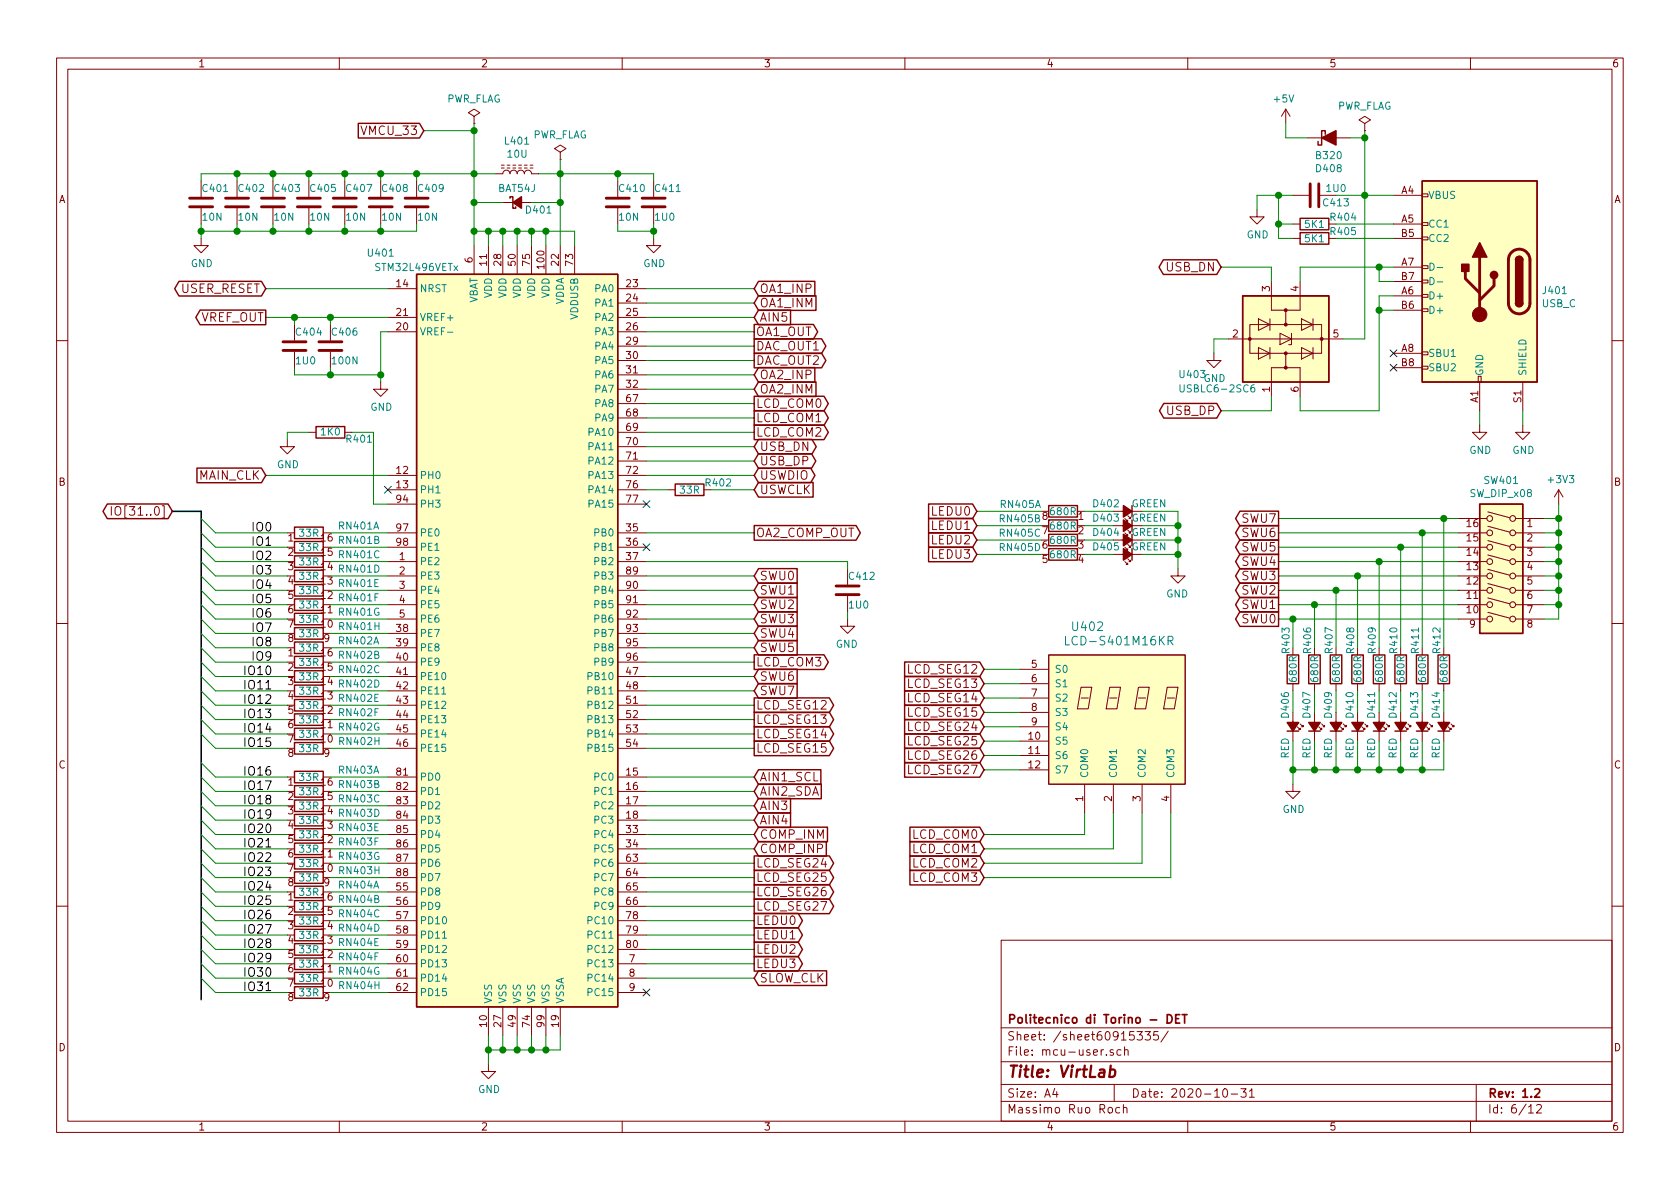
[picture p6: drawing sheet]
<svg xmlns="http://www.w3.org/2000/svg" width="297mm" height="210mm" viewBox="0 0 297 210" stroke-linecap="round" stroke-linejoin="round" font-family="sans-serif">
<defs><g id="words">
<text font-size="2.8" fill="#840000" x="178" y="190.5">Title: VirtLab</text>
<g font-size="2.1" fill="#840000">
<text x="64.2" y="23.9">VMCU_33</text>
<text x="31.9" y="51.8">USER_RESET</text>
<text x="134.3" y="51.8">OA1_INP</text>
<text x="206.2" y="48">USB_DN</text>
<text x="35.4" y="56.9">VREF_OUT</text>
<text x="133.6" y="59.4">OA1_OUT</text>
<text x="134.3" y="54.4">OA1_INM</text>
<text x="134.3" y="56.9">AIN5</text>
<text x="133.6" y="62">DAC_OUT1</text>
<text x="133.6" y="64.5">DAC_OUT2</text>
<text x="134.3" y="69.6">OA2_INM</text>
<text x="134.3" y="67.1">OA2_INP</text>
<text x="133.6" y="72.1">LCD_COM0</text>
<text x="133.6" y="74.7">LCD_COM1</text>
<text x="133.6" y="77.2">LCD_COM2</text>
<text x="206.4" y="73.4">USB_DP</text>
<text x="134.3" y="82.3">USB_DP</text>
<text x="134.3" y="79.8">USB_DN</text>
<text x="35.1" y="84.8">MAIN_CLK</text>
<text x="134.3" y="84.8">USWDIO</text>
<text x="134.3" y="87.4">USWCLK</text>
<text x="21.2" y="91.2">IO[31..0]</text>
<text x="133.6" y="95">OA2_COMP_OUT</text>
<text x="164.8" y="93.7">LEDU1</text>
<text x="164.8" y="91.2">LEDU0</text>
<text x="219.7" y="92.5">SWU7</text>
<text x="219.7" y="95">SWU6</text>
<text x="164.8" y="96.3">LEDU2</text>
<text x="164.8" y="98.8">LEDU3</text>
<text x="219.7" y="97.5">SWU5</text>
<text x="219.7" y="100.1">SWU4</text>
<text x="134.3" y="107.7">SWU2</text>
<text x="134.3" y="105.2">SWU1</text>
<text x="134.3" y="102.6">SWU0</text>
<text x="219.7" y="102.6">SWU3</text>
<text x="219.7" y="105.2">SWU2</text>
<text x="219.7" y="107.7">SWU1</text>
<text x="134.3" y="112.8">SWU4</text>
<text x="134.3" y="110.2">SWU3</text>
<text x="219.7" y="110.2">SWU0</text>
<text x="133.6" y="117.9">LCD_COM3</text>
<text x="134.3" y="115.3">SWU5</text>
<text x="160.7" y="119.1">LCD_SEG12</text>
<text x="133.6" y="125.5">LCD_SEG12</text>
<text x="134.3" y="120.4">SWU6</text>
<text x="134.3" y="122.9">SWU7</text>
<text x="160.7" y="121.7">LCD_SEG13</text>
<text x="160.7" y="124.2">LCD_SEG14</text>
<text x="133.6" y="128">LCD_SEG13</text>
<text x="133.6" y="130.6">LCD_SEG14</text>
<text x="160.7" y="126.7">LCD_SEG15</text>
<text x="160.7" y="129.3">LCD_SEG24</text>
<text x="160.7" y="131.8">LCD_SEG25</text>
<text x="133.6" y="133.1">LCD_SEG15</text>
<text x="160.7" y="134.4">LCD_SEG26</text>
<text x="160.7" y="136.9">LCD_SEG27</text>
<text x="134.3" y="138.2">AIN1_SCL</text>
<text x="134.3" y="140.7">AIN2_SDA</text>
<text x="134.3" y="143.3">AIN3</text>
<text x="134.3" y="145.8">AIN4</text>
<text x="134.3" y="148.3">COMP_INM</text>
<text x="161.4" y="148.3">LCD_COM0</text>
<text x="133.6" y="156">LCD_SEG25</text>
<text x="133.6" y="153.4">LCD_SEG24</text>
<text x="134.3" y="150.9">COMP_INP</text>
<text x="161.4" y="150.9">LCD_COM1</text>
<text x="161.4" y="153.4">LCD_COM2</text>
<text x="161.4" y="156">LCD_COM3</text>
<text x="133.6" y="158.5">LCD_SEG26</text>
<text x="133.6" y="161">LCD_SEG27</text>
<text x="133.6" y="163.6">LEDU0</text>
<text x="133.6" y="166.1">LEDU1</text>
<text x="133.6" y="168.7">LEDU2</text>
<text x="133.6" y="171.2">LEDU3</text>
<text x="134.3" y="173.7">SLOW_CLK</text>
<text x="178" y="184">Sheet: /sheet60915335/</text>
<text x="178" y="181">Politecnico di Torino - DET</text>
<text x="178" y="186.7">File: mcu-user.sch</text>
<text x="178" y="196.9">Massimo Ruo Roch</text>
<text x="178" y="194.1">Size: A4</text>
<text x="200" y="194.1">Date: 2020-10-31</text>
<text x="263" y="194.1">Rev: 1.2</text>
<text x="263" y="196.9">Id: 6/12</text>
</g>
<g font-size="2.1">
<text x="44.8" y="94">IO0</text>
<text x="44.8" y="96.5">IO1</text>
<text x="44.8" y="99.1">IO2</text>
<text x="44.8" y="101.6">IO3</text>
<text x="44.8" y="104.1">IO4</text>
<text x="44.8" y="106.7">IO5</text>
<text x="44.8" y="109.2">IO6</text>
<text x="44.8" y="111.8">IO7</text>
<text x="43.7" y="119.4">IO10</text>
<text x="44.8" y="114.3">IO8</text>
<text x="44.8" y="116.8">IO9</text>
<text x="43.7" y="124.5">IO12</text>
<text x="43.7" y="121.9">IO11</text>
<text x="43.7" y="127">IO13</text>
<text x="43.7" y="129.5">IO14</text>
<text x="43.7" y="137.2">IO16</text>
<text x="43.7" y="132.1">IO15</text>
<text x="43.7" y="142.2">IO18</text>
<text x="43.7" y="139.7">IO17</text>
<text x="43.7" y="144.8">IO19</text>
<text x="43.7" y="147.3">IO20</text>
<text x="43.7" y="149.9">IO21</text>
<text x="43.7" y="154.9">IO23</text>
<text x="43.7" y="152.4">IO22</text>
<text x="43.7" y="160">IO25</text>
<text x="43.7" y="157.5">IO24</text>
<text x="43.7" y="167.6">IO28</text>
<text x="43.7" y="165.1">IO27</text>
<text x="43.7" y="162.6">IO26</text>
<text x="43.7" y="172.7">IO30</text>
<text x="43.7" y="170.2">IO29</text>
<text x="43.7" y="175.3">IO31</text>
</g>
<g font-size="2.1" fill="#008484">
<text x="189.7" y="111.6">U402</text>
<text x="189.3" y="114.1">LCD-S401M16KR</text>
</g>
<g font-size="1.8" fill="#840000">
<text x="35" y="11.9">1</text>
<text x="85" y="11.9">2</text>
<text x="135" y="11.9">3</text>
<text x="185" y="11.9">4</text>
<text x="235" y="11.9">5</text>
<text x="285" y="11.9">6</text>
<text x="10.4" y="35.9">A</text>
<text x="247.8" y="34.3">A4</text>
<text x="285.4" y="35.9">A</text>
<text x="247.8" y="39.4">A5</text>
<text x="247.8" y="41.9">B5</text>
<text x="83.6" y="46.5" transform="rotate(-90 83.6 46.5)">6</text>
<text x="86.1" y="46.9" transform="rotate(-90 86.1 46.9)">11</text>
<text x="88.6" y="46.9" transform="rotate(-90 88.6 46.9)">28</text>
<text x="91.2" y="46.9" transform="rotate(-90 91.2 46.9)">50</text>
<text x="93.7" y="46.9" transform="rotate(-90 93.7 46.9)">75</text>
<text x="96.3" y="47.4" transform="rotate(-90 96.3 47.4)">100</text>
<text x="98.8" y="46.9" transform="rotate(-90 98.8 46.9)">22</text>
<text x="101.3" y="46.9" transform="rotate(-90 101.3 46.9)">73</text>
<text x="247.8" y="47">A7</text>
<text x="70.2" y="50.8">14</text>
<text x="110.8" y="50.8">23</text>
<text x="110.8" y="53.3">24</text>
<text x="224.5" y="51.5" transform="rotate(-90 224.5 51.5)">3</text>
<text x="229.6" y="51.5" transform="rotate(-90 229.6 51.5)">4</text>
<text x="247.8" y="52.1">A6</text>
<text x="247.8" y="49.5">B7</text>
<text x="70.2" y="55.9">21</text>
<text x="70.2" y="58.4">20</text>
<text x="110.8" y="55.9">25</text>
<text x="110.8" y="58.4">26</text>
<text x="218" y="59.7">2</text>
<text x="235.7" y="59.7">5</text>
<text x="247.8" y="54.6">B6</text>
<text x="110.8" y="61">29</text>
<text x="110.8" y="63.5">30</text>
<text x="247.8" y="62.2">A8</text>
<text x="247.8" y="64.8">B8</text>
<text x="110.8" y="66">31</text>
<text x="110.8" y="68.6">32</text>
<text x="110.8" y="71.1">67</text>
<text x="224.5" y="69.3" transform="rotate(-90 224.5 69.3)">1</text>
<text x="229.6" y="69.3" transform="rotate(-90 229.6 69.3)">6</text>
<text x="261.4" y="71.2" transform="rotate(-90 261.4 71.2)">A1</text>
<text x="269" y="71.2" transform="rotate(-90 269 71.2)">S1</text>
<text x="110.8" y="76.2">69</text>
<text x="110.8" y="73.7">68</text>
<text x="70.2" y="83.8">12</text>
<text x="110.8" y="78.7">70</text>
<text x="110.8" y="81.3">71</text>
<text x="110.8" y="83.8">72</text>
<text x="10.4" y="85.9">B</text>
<text x="70.2" y="86.4">13</text>
<text x="70.2" y="88.9">94</text>
<text x="110.8" y="86.4">76</text>
<text x="110.8" y="88.9">77</text>
<text x="285.4" y="85.9">B</text>
<text x="51" y="95.8">1</text>
<text x="56.8" y="95.8">16</text>
<text x="70.2" y="94">97</text>
<text x="110.8" y="94">35</text>
<text x="190.7" y="91.9">1</text>
<text x="190.7" y="94.5">2</text>
<text x="259.4" y="95.8">15</text>
<text x="259.4" y="93.2">16</text>
<text x="270" y="93.2">1</text>
<text x="270" y="95.8">2</text>
<text x="51" y="98.3">2</text>
<text x="51" y="100.8">3</text>
<text x="56.8" y="98.3">15</text>
<text x="56.8" y="100.8">14</text>
<text x="70.2" y="96.5">98</text>
<text x="70.6" y="99.1">1</text>
<text x="70.6" y="101.6">2</text>
<text x="110.8" y="96.5">36</text>
<text x="110.8" y="99.1">37</text>
<text x="110.8" y="101.6">89</text>
<text x="184.3" y="99.6">5</text>
<text x="190.7" y="97">3</text>
<text x="190.7" y="99.6">4</text>
<text x="200" y="97.3">GREEN</text>
<text x="259.4" y="100.8">13</text>
<text x="259.4" y="98.3">14</text>
<text x="270" y="98.3">3</text>
<text x="270" y="100.8">4</text>
<text x="51" y="103.4">4</text>
<text x="51" y="105.9">5</text>
<text x="56.8" y="103.4">13</text>
<text x="56.8" y="105.9">12</text>
<text x="70.6" y="104.1">3</text>
<text x="70.6" y="106.7">4</text>
<text x="110.8" y="104.1">90</text>
<text x="110.8" y="106.7">91</text>
<text x="259.4" y="105.9">11</text>
<text x="259.4" y="103.4">12</text>
<text x="270" y="103.4">5</text>
<text x="270" y="105.9">6</text>
<text x="51" y="111">7</text>
<text x="51" y="108.5">6</text>
<text x="51" y="113.5">8</text>
<text x="56.8" y="111">10</text>
<text x="56.8" y="108.5">11</text>
<text x="57.3" y="113.5">9</text>
<text x="70.2" y="111.8">38</text>
<text x="70.6" y="109.2">5</text>
<text x="110.8" y="109.2">92</text>
<text x="110.8" y="111.8">93</text>
<text x="259.4" y="108.5">10</text>
<text x="259.9" y="111">9</text>
<text x="270" y="108.5">7</text>
<text x="270" y="111">8</text>
<text x="51" y="116.1">1</text>
<text x="51" y="118.6">2</text>
<text x="56.8" y="116.1">16</text>
<text x="56.8" y="118.6">15</text>
<text x="70.2" y="119.4">41</text>
<text x="70.2" y="114.3">39</text>
<text x="70.2" y="116.8">40</text>
<text x="110.8" y="119.4">47</text>
<text x="110.8" y="114.3">95</text>
<text x="110.8" y="116.8">96</text>
<text x="182.4" y="118.1">5</text>
<text x="51" y="121.2">3</text>
<text x="51" y="123.7">4</text>
<text x="56.8" y="121.2">14</text>
<text x="56.8" y="123.7">13</text>
<text x="70.2" y="121.9">42</text>
<text x="70.2" y="124.5">43</text>
<text x="110.8" y="121.9">48</text>
<text x="110.8" y="124.5">51</text>
<text x="182.4" y="120.6">6</text>
<text x="182.4" y="123.2">7</text>
<text x="182.4" y="125.7">8</text>
<text x="51" y="126.2">5</text>
<text x="51" y="128.8">6</text>
<text x="51" y="131.3">7</text>
<text x="56.8" y="126.2">12</text>
<text x="56.8" y="128.8">11</text>
<text x="56.8" y="131.3">10</text>
<text x="70.2" y="127">44</text>
<text x="70.2" y="129.5">45</text>
<text x="110.8" y="127">52</text>
<text x="110.8" y="129.5">53</text>
<text x="181.9" y="130.8">10</text>
<text x="182.4" y="128.3">9</text>
<text x="10.4" y="135.9">C</text>
<text x="51" y="133.9">8</text>
<text x="57.3" y="133.9">9</text>
<text x="70.2" y="137.2">81</text>
<text x="70.2" y="132.1">46</text>
<text x="110.8" y="132.1">54</text>
<text x="110.8" y="137.2">15</text>
<text x="181.9" y="133.3">11</text>
<text x="181.9" y="135.9">12</text>
<text x="285.4" y="135.9">C</text>
<text x="51" y="138.9">1</text>
<text x="51" y="141.5">2</text>
<text x="56.8" y="138.9">16</text>
<text x="56.8" y="141.5">15</text>
<text x="70.2" y="139.7">82</text>
<text x="70.2" y="142.2">83</text>
<text x="110.8" y="139.7">16</text>
<text x="110.8" y="142.2">17</text>
<text x="191.5" y="141.7" transform="rotate(-90 191.5 141.7)">1</text>
<text x="196.6" y="141.7" transform="rotate(-90 196.6 141.7)">2</text>
<text x="201.7" y="141.7" transform="rotate(-90 201.7 141.7)">3</text>
<text x="206.8" y="141.7" transform="rotate(-90 206.8 141.7)">4</text>
<text x="51" y="146.6">4</text>
<text x="51" y="149.1">5</text>
<text x="51" y="144">3</text>
<text x="56.8" y="146.6">13</text>
<text x="56.8" y="149.1">12</text>
<text x="56.8" y="144">14</text>
<text x="70.2" y="144.8">84</text>
<text x="70.2" y="147.3">85</text>
<text x="70.2" y="149.9">86</text>
<text x="110.8" y="144.8">18</text>
<text x="110.8" y="147.3">33</text>
<text x="110.8" y="149.9">34</text>
<text x="51" y="151.6">6</text>
<text x="51" y="154.2">7</text>
<text x="56.8" y="151.6">11</text>
<text x="56.8" y="154.2">10</text>
<text x="70.2" y="152.4">87</text>
<text x="70.2" y="154.9">88</text>
<text x="110.8" y="152.4">63</text>
<text x="110.8" y="154.9">64</text>
<text x="51" y="156.7">8</text>
<text x="51" y="159.3">1</text>
<text x="51" y="161.8">2</text>
<text x="56.8" y="159.3">16</text>
<text x="56.8" y="161.8">15</text>
<text x="57.3" y="156.7">9</text>
<text x="70.2" y="157.5">55</text>
<text x="70.2" y="160">56</text>
<text x="110.8" y="157.5">65</text>
<text x="110.8" y="160">66</text>
<text x="51" y="164.3">3</text>
<text x="51" y="166.9">4</text>
<text x="56.8" y="164.3">14</text>
<text x="56.8" y="166.9">13</text>
<text x="70.2" y="162.6">57</text>
<text x="70.2" y="165.1">58</text>
<text x="70.2" y="167.6">59</text>
<text x="110.8" y="162.6">78</text>
<text x="110.8" y="165.1">79</text>
<text x="110.8" y="167.6">80</text>
<text x="51" y="172">6</text>
<text x="51" y="169.4">5</text>
<text x="56.8" y="172">11</text>
<text x="56.8" y="169.4">12</text>
<text x="70.2" y="170.2">60</text>
<text x="70.2" y="172.7">61</text>
<text x="111.3" y="170.2">7</text>
<text x="111.3" y="172.7">8</text>
<text x="51" y="174.5">7</text>
<text x="51" y="177">8</text>
<text x="56.8" y="174.5">10</text>
<text x="57.3" y="177">9</text>
<text x="70.2" y="175.3">62</text>
<text x="111.3" y="175.3">9</text>
<text x="10.4" y="185.9">D</text>
<text x="86.1" y="181.6" transform="rotate(-90 86.1 181.6)">10</text>
<text x="88.6" y="181.6" transform="rotate(-90 88.6 181.6)">27</text>
<text x="91.2" y="181.6" transform="rotate(-90 91.2 181.6)">49</text>
<text x="93.7" y="181.6" transform="rotate(-90 93.7 181.6)">74</text>
<text x="96.3" y="181.6" transform="rotate(-90 96.3 181.6)">99</text>
<text x="98.8" y="181.6" transform="rotate(-90 98.8 181.6)">19</text>
<text x="285.4" y="185.9">D</text>
<text x="35" y="199.9">1</text>
<text x="85" y="199.9">2</text>
<text x="135" y="199.9">3</text>
<text x="185" y="199.9">4</text>
<text x="235" y="199.9">5</text>
<text x="285" y="199.9">6</text>
</g>
<g font-size="1.8" fill="#008484">
<text x="78.9" y="18.1">PWR_FLAG</text>
<text x="225.3" y="18.1">+5V</text>
<text x="236.3" y="19.4">PWR_FLAG</text>
<text x="89.4" y="25.6">L401</text>
<text x="89.8" y="27.9">10U</text>
<text x="94.1" y="24.5">PWR_FLAG</text>
<text x="232.8" y="28.1">B320</text>
<text x="36" y="34">C401</text>
<text x="42.3" y="34">C402</text>
<text x="48.7" y="34">C403</text>
<text x="55" y="34">C405</text>
<text x="61.4" y="34">C407</text>
<text x="67.7" y="34">C408</text>
<text x="74.1" y="34">C409</text>
<text x="88.2" y="34">BAT54J</text>
<text x="109.6" y="34">C410</text>
<text x="116" y="34">C411</text>
<text x="232.8" y="30.4">D408</text>
<text x="234.6" y="34">1U0</text>
<text x="252.5" y="35.2">VBUS</text>
<text x="35.9" y="39">10N</text>
<text x="42.2" y="39">10N</text>
<text x="48.6" y="39">10N</text>
<text x="54.9" y="39">10N</text>
<text x="61.3" y="39">10N</text>
<text x="67.6" y="39">10N</text>
<text x="74" y="39">10N</text>
<text x="93.1" y="37.8">D401</text>
<text x="109.6" y="39">10N</text>
<text x="115.9" y="39">1U0</text>
<text x="230.8" y="40.3">5K1</text>
<text x="234.1" y="36.5">C413</text>
<text x="235.4" y="39">R404</text>
<text x="235.4" y="41.6">R405</text>
<text x="252.5" y="40.3">CC1</text>
<text x="33.7" y="47.2">GND</text>
<text x="65.2" y="45.4">U401</text>
<text x="66.6" y="47.9">STM32L496VETx</text>
<text x="113.7" y="47.2">GND</text>
<text x="220.4" y="42.2">GND</text>
<text x="230.8" y="42.8">5K1</text>
<text x="252.5" y="42.8">CC2</text>
<text x="74.2" y="51.7">NRST</text>
<text x="84.5" y="53.8" transform="rotate(-90 84.5 53.8)">VBAT</text>
<text x="87" y="52.8" transform="rotate(-90 87 52.8)">VDD</text>
<text x="89.5" y="52.8" transform="rotate(-90 89.5 52.8)">VDD</text>
<text x="92.1" y="52.8" transform="rotate(-90 92.1 52.8)">VDD</text>
<text x="94.6" y="52.8" transform="rotate(-90 94.6 52.8)">VDD</text>
<text x="97.2" y="52.8" transform="rotate(-90 97.2 52.8)">VDD</text>
<text x="105.3" y="51.7">PA0</text>
<text x="252.5" y="53">D+</text>
<text x="272.9" y="52">J401</text>
<text x="52.5" y="59.4">C404</text>
<text x="58.8" y="59.4">C406</text>
<text x="74.2" y="56.8">VREF+</text>
<text x="74.2" y="59.3">VREF-</text>
<text x="99.7" y="54" transform="rotate(-90 99.7 54)">VDDA</text>
<text x="102.2" y="56.5" transform="rotate(-90 102.2 56.5)">VDDUSB</text>
<text x="105.3" y="54.2">PA1</text>
<text x="105.3" y="56.8">PA2</text>
<text x="105.3" y="59.3">PA3</text>
<text x="252.5" y="55.5">D+</text>
<text x="272.6" y="54.3">USB_C</text>
<text x="52.4" y="64.4">1U0</text>
<text x="58.9" y="64.4">100N</text>
<text x="105.3" y="61.8">PA4</text>
<text x="105.3" y="64.4">PA5</text>
<text x="252.5" y="63.1">SBU1</text>
<text x="252.5" y="65.7">SBU2</text>
<text x="105.3" y="66.9">PA6</text>
<text x="105.3" y="69.5">PA7</text>
<text x="208.7" y="66.8">U403</text>
<text x="209.2" y="69.4">USBLC6-2SC6</text>
<text x="212.8" y="67.6">GND</text>
<text x="262.3" y="66.5" transform="rotate(-90 262.3 66.5)">GND</text>
<text x="269.9" y="66.5" transform="rotate(-90 269.9 66.5)">SHIELD</text>
<text x="56.8" y="77">1K0</text>
<text x="65.5" y="72.6">GND</text>
<text x="104.3" y="77.1">PA10</text>
<text x="105.3" y="72">PA8</text>
<text x="105.3" y="74.5">PA9</text>
<text x="49" y="82.8">GND</text>
<text x="61.4" y="78.3">R401</text>
<text x="104.3" y="79.6">PA11</text>
<text x="104.3" y="82.2">PA12</text>
<text x="259.8" y="80.3">GND</text>
<text x="267.4" y="80.3">GND</text>
<text x="74.2" y="84.7">PH0</text>
<text x="74.2" y="87.2">PH1</text>
<text x="74.2" y="89.8">PH3</text>
<text x="104.3" y="84.7">PA13</text>
<text x="104.3" y="87.2">PA14</text>
<text x="104.3" y="89.8">PA15</text>
<text x="120.3" y="87.3">33R</text>
<text x="124.9" y="86">R402</text>
<text x="177" y="89.8">RN405A</text>
<text x="193.4" y="89.7">D402</text>
<text x="200" y="89.7">GREEN</text>
<text x="260.1" y="87.9">SW_DIP_x08</text>
<text x="262.5" y="85.6">SW401</text>
<text x="273.9" y="85.4">+3V3</text>
<text x="53" y="94.9">33R</text>
<text x="60" y="93.6">RN401A</text>
<text x="74.2" y="94.9">PE0</text>
<text x="105.3" y="94.9">PB0</text>
<text x="176.9" y="92.4">RN405B 8</text>
<text x="176.9" y="94.9">RN405C 7</text>
<text x="185.8" y="91.1">680R</text>
<text x="185.8" y="93.6">680R</text>
<text x="193.4" y="92.2">D403</text>
<text x="193.4" y="94.8">D404</text>
<text x="200" y="92.2">GREEN</text>
<text x="200" y="94.8">GREEN</text>
<text x="53" y="97.5">33R</text>
<text x="53" y="100">33R</text>
<text x="60.1" y="96.2">RN401B</text>
<text x="60.1" y="98.7">RN401C</text>
<text x="60.1" y="101.3">RN401D</text>
<text x="74.2" y="97.4">PE1</text>
<text x="74.2" y="99.9">PE2</text>
<text x="105.3" y="97.4">PB1</text>
<text x="105.3" y="99.9">PB2</text>
<text x="176.9" y="97.5">RN405D 6</text>
<text x="185.8" y="96.2">680R</text>
<text x="185.8" y="98.7">680R</text>
<text x="193.4" y="97.3">D405</text>
<text x="53" y="102.5">33R</text>
<text x="53" y="105.1">33R</text>
<text x="53" y="107.6">33R</text>
<text x="60.1" y="103.8">RN401E</text>
<text x="60.1" y="106.3">RN401F</text>
<text x="74.2" y="102.5">PE3</text>
<text x="74.2" y="105">PE4</text>
<text x="74.2" y="107.6">PE5</text>
<text x="105.3" y="102.5">PB3</text>
<text x="105.3" y="105">PB4</text>
<text x="105.3" y="107.6">PB5</text>
<text x="150.2" y="107.6">1U0</text>
<text x="150.3" y="102.5">C412</text>
<text x="206.2" y="105.7">GND</text>
<text x="53" y="110.2">33R</text>
<text x="53" y="112.7">33R</text>
<text x="60" y="114">RN402A</text>
<text x="60.1" y="108.9">RN401G</text>
<text x="60.2" y="111.4">RN401H</text>
<text x="74.2" y="110.1">PE6</text>
<text x="74.2" y="112.6">PE7</text>
<text x="105.3" y="110.1">PB6</text>
<text x="105.3" y="112.6">PB7</text>
<text x="53" y="115.2">33R</text>
<text x="53" y="117.8">33R</text>
<text x="60.1" y="116.5">RN402B</text>
<text x="60.1" y="119">RN402C</text>
<text x="74.2" y="115.2">PE8</text>
<text x="74.2" y="117.7">PE9</text>
<text x="105.3" y="115.2">PB8</text>
<text x="105.3" y="117.7">PB9</text>
<text x="147.8" y="114.5">GND</text>
<text x="186.4" y="119">S0</text>
<text x="228" y="115.4" transform="rotate(-90 228 115.4)">R403</text>
<text x="231.8" y="115.4" transform="rotate(-90 231.8 115.4)">R406</text>
<text x="235.6" y="115.4" transform="rotate(-90 235.6 115.4)">R407</text>
<text x="239.4" y="115.4" transform="rotate(-90 239.4 115.4)">R408</text>
<text x="243.3" y="115.4" transform="rotate(-90 243.3 115.4)">R409</text>
<text x="247.1" y="115.4" transform="rotate(-90 247.1 115.4)">R410</text>
<text x="250.9" y="115.4" transform="rotate(-90 250.9 115.4)">R411</text>
<text x="254.7" y="115.4" transform="rotate(-90 254.7 115.4)">R412</text>
<text x="53" y="120.3">33R</text>
<text x="53" y="122.9">33R</text>
<text x="53" y="125.4">33R</text>
<text x="60.1" y="121.6">RN402D</text>
<text x="60.1" y="124.1">RN402E</text>
<text x="74.2" y="120.3">PE10</text>
<text x="74.2" y="122.8">PE11</text>
<text x="74.2" y="125.3">PE12</text>
<text x="104.3" y="120.3">PB10</text>
<text x="104.3" y="122.8">PB11</text>
<text x="104.3" y="125.3">PB12</text>
<text x="186.4" y="121.5">S1</text>
<text x="186.4" y="124.1">S2</text>
<text x="229.3" y="120.4" transform="rotate(-90 229.3 120.4)">680R</text>
<text x="233.1" y="120.4" transform="rotate(-90 233.1 120.4)">680R</text>
<text x="236.9" y="120.4" transform="rotate(-90 236.9 120.4)">680R</text>
<text x="240.7" y="120.4" transform="rotate(-90 240.7 120.4)">680R</text>
<text x="244.5" y="120.4" transform="rotate(-90 244.5 120.4)">680R</text>
<text x="248.3" y="120.4" transform="rotate(-90 248.3 120.4)">680R</text>
<text x="252.1" y="120.4" transform="rotate(-90 252.1 120.4)">680R</text>
<text x="256" y="120.4" transform="rotate(-90 256 120.4)">680R</text>
<text x="53" y="127.9">33R</text>
<text x="53" y="130.5">33R</text>
<text x="60.1" y="129.2">RN402G</text>
<text x="60.1" y="126.7">RN402F</text>
<text x="60.2" y="131.7">RN402H</text>
<text x="74.2" y="127.9">PE13</text>
<text x="74.2" y="130.4">PE14</text>
<text x="104.3" y="127.9">PB13</text>
<text x="104.3" y="130.4">PB14</text>
<text x="186.4" y="131.7">S5</text>
<text x="186.4" y="126.6">S3</text>
<text x="186.4" y="129.2">S4</text>
<text x="227.9" y="126.8" transform="rotate(-90 227.9 126.8)">D406</text>
<text x="231.7" y="126.8" transform="rotate(-90 231.7 126.8)">D407</text>
<text x="235.5" y="126.8" transform="rotate(-90 235.5 126.8)">D409</text>
<text x="239.3" y="126.8" transform="rotate(-90 239.3 126.8)">D410</text>
<text x="243.1" y="126.8" transform="rotate(-90 243.1 126.8)">D411</text>
<text x="246.9" y="126.8" transform="rotate(-90 246.9 126.8)">D412</text>
<text x="250.7" y="126.8" transform="rotate(-90 250.7 126.8)">D413</text>
<text x="254.6" y="126.8" transform="rotate(-90 254.6 126.8)">D414</text>
<text x="53" y="133">33R</text>
<text x="60" y="136.8">RN403A</text>
<text x="74.2" y="133">PE15</text>
<text x="104.3" y="133">PB15</text>
<text x="186.4" y="134.2">S6</text>
<text x="186.4" y="136.8">S7</text>
<text x="192.4" y="137.7" transform="rotate(-90 192.4 137.7)">COM0</text>
<text x="197.5" y="137.7" transform="rotate(-90 197.5 137.7)">COM1</text>
<text x="202.6" y="137.7" transform="rotate(-90 202.6 137.7)">COM2</text>
<text x="207.6" y="137.7" transform="rotate(-90 207.6 137.7)">COM3</text>
<text x="227.9" y="134.2" transform="rotate(-90 227.9 134.2)">RED</text>
<text x="231.7" y="134.2" transform="rotate(-90 231.7 134.2)">RED</text>
<text x="235.5" y="134.2" transform="rotate(-90 235.5 134.2)">RED</text>
<text x="239.3" y="134.2" transform="rotate(-90 239.3 134.2)">RED</text>
<text x="243.1" y="134.2" transform="rotate(-90 243.1 134.2)">RED</text>
<text x="246.9" y="134.2" transform="rotate(-90 246.9 134.2)">RED</text>
<text x="250.7" y="134.2" transform="rotate(-90 250.7 134.2)">RED</text>
<text x="254.6" y="134.2" transform="rotate(-90 254.6 134.2)">RED</text>
<text x="53" y="143.2">33R</text>
<text x="53" y="138.1">33R</text>
<text x="53" y="140.6">33R</text>
<text x="60.1" y="141.9">RN403C</text>
<text x="60.1" y="139.4">RN403B</text>
<text x="74.2" y="138">PD0</text>
<text x="74.2" y="140.6">PD1</text>
<text x="74.2" y="143.1">PD2</text>
<text x="105.3" y="138">PC0</text>
<text x="105.3" y="140.6">PC1</text>
<text x="105.3" y="143.1">PC2</text>
<text x="226.8" y="143.8">GND</text>
<text x="53" y="145.7">33R</text>
<text x="53" y="148.3">33R</text>
<text x="60.1" y="144.4">RN403D</text>
<text x="60.1" y="147">RN403E</text>
<text x="60.1" y="149.5">RN403F</text>
<text x="74.2" y="145.7">PD3</text>
<text x="74.2" y="148.2">PD4</text>
<text x="105.3" y="145.7">PC3</text>
<text x="105.3" y="148.2">PC4</text>
<text x="53" y="150.8">33R</text>
<text x="53" y="153.3">33R</text>
<text x="53" y="155.9">33R</text>
<text x="60.1" y="152.1">RN403G</text>
<text x="60.2" y="154.6">RN403H</text>
<text x="74.2" y="150.7">PD5</text>
<text x="74.2" y="153.3">PD6</text>
<text x="74.2" y="155.8">PD7</text>
<text x="105.3" y="150.7">PC5</text>
<text x="105.3" y="153.3">PC6</text>
<text x="105.3" y="155.8">PC7</text>
<text x="53" y="158.4">33R</text>
<text x="53" y="161">33R</text>
<text x="60" y="157.1">RN404A</text>
<text x="60.1" y="159.7">RN404B</text>
<text x="74.2" y="158.4">PD8</text>
<text x="74.2" y="160.9">PD9</text>
<text x="105.3" y="158.4">PC8</text>
<text x="105.3" y="160.9">PC9</text>
<text x="53" y="163.5">33R</text>
<text x="53" y="166">33R</text>
<text x="60.1" y="162.2">RN404C</text>
<text x="60.1" y="164.8">RN404D</text>
<text x="60.1" y="167.3">RN404E</text>
<text x="74.2" y="163.4">PD10</text>
<text x="74.2" y="166">PD11</text>
<text x="104.3" y="163.4">PC10</text>
<text x="104.3" y="166">PC11</text>
<text x="53" y="171.1">33R</text>
<text x="53" y="168.6">33R</text>
<text x="53" y="173.7">33R</text>
<text x="60.1" y="172.4">RN404G</text>
<text x="60.1" y="169.8">RN404F</text>
<text x="74.2" y="168.5">PD12</text>
<text x="74.2" y="171.1">PD13</text>
<text x="74.2" y="173.6">PD14</text>
<text x="104.3" y="168.5">PC12</text>
<text x="104.3" y="171.1">PC13</text>
<text x="104.3" y="173.6">PC14</text>
<text x="53" y="176.2">33R</text>
<text x="60.2" y="174.9">RN404H</text>
<text x="74.2" y="176.1">PD15</text>
<text x="87" y="177.5" transform="rotate(-90 87 177.5)">VSS</text>
<text x="89.5" y="177.5" transform="rotate(-90 89.5 177.5)">VSS</text>
<text x="92.1" y="177.5" transform="rotate(-90 92.1 177.5)">VSS</text>
<text x="94.6" y="177.5" transform="rotate(-90 94.6 177.5)">VSS</text>
<text x="97.2" y="177.5" transform="rotate(-90 97.2 177.5)">VSS</text>
<text x="99.7" y="177.5" transform="rotate(-90 99.7 177.5)">VSSA</text>
<text x="104.3" y="176.1">PC15</text>
<text x="84.5" y="193.3">GND</text>
</g>
</g></defs>
<g fill="none" stroke="#840000" stroke-width=".18">
<path d="M10 10.3h277v189.9h-277zM12 12.2h273v186.1h-273zM60 10.3v1.9M110 10.3v1.9M160 10.3v1.9M210 10.3v1.9M227.3 19.3l.8 1.3M227.3 19.3v2.5M227.3 19.3l-.7 1.3M260 10.3v1.9M35.6 32v2.8M35.6 36.8v2.8"/>
<path d="M41.9 32v2.8M41.9 36.8v2.8M48.3 32v2.8M48.3 36.8v2.8M54.6 32v2.8M54.6 36.8v2.8M61 32v2.8M61 36.8v2.8M67.3 32v2.8M67.3 36.8v2.8M73.7 32v2.8M73.7 36.8v2.8"/>
<path d="M83.8 20.6l1-.7-1-.6-1 .6 1 .7v1.2M83.8 21.8h.1M87.6 30.7h1.3a.63 .63 0 0 1 .6-.6 .63 .63 0 0 1 .7 .6 .63 .63 0 0 1 .6-.6 .63 .63 0 0 1 .6 .6 .63 .63 0 0 1 .7-.6 .63 .63 0 0 1 .6 .6 .63 .63 0 0 1 .6-.6 .63 .63 0 0 1 .7 .6h1.2M88.6 29.7h.6M88.6 29.2h.6M88.9 35.8h5.1M89.7 29.7h.5M89.7 29.2h.5M90.7 29.7h.5M90.7 29.2h.5M91.7 29.7h.5M91.7 29.2h.5"/>
<path d="M92.7 29.7h.5M92.7 29.2h.5M93.7 29.7h.5M93.7 29.2h.5M99.1 26.9l1-.6-1-.7-1.1 .7 1.1 .6v1.3M99.1 28.2h.1M109.2 32v2.8M109.2 36.8v2.8M115.6 32v2.8M115.6 36.8v2.8M222.2 37.1v1.2h1.3l-1.3 1.3-1.2-1.3h1.2M228.6 34.5h2.8"/>
<path d="M228.6 39.6h1.3M231.1 24.4h7.7M233.4 34.5h2.8M241.3 21.8l1-.6-1-.6-1 .6 1 .6v1.3M241.3 23.1h.1M246.4 34.5h5.1M246.4 39.6h5.1M251.5 39.4h1v.5h-1zM251.5 34.3h1v.5h-1zM35.6 42.2v1.2h1.2l-1.2 1.3-1.3-1.3h1.3M52.1 57.4v2.8M58.4 57.4v2.8"/>
<path d="M68.6 51h5.1M68.6 56.1h5.1M68.6 58.7h5.1M83.8 43.4v5.1M86.4 43.4v5.1M88.9 43.4v5.1M91.4 43.4v5.1M94 43.4v5.1M96.5 43.4v5.1M99.1 43.4v5.1M101.6 43.4v5.1M109.2 51h5.1"/>
<path d="M109.2 53.6h5.1M109.2 56.1h5.1M109.2 58.7h5.1M115.6 42.2v1.2h1.2l-1.2 1.3-1.3-1.3h1.3M217.2 59.9h20.3M221 57.4h12.7v5.1h-12.7zM222.5 56.4l2 1-2 1zM224.5 56.4v2M224.8 49.8v5.1h2.5M226.3 58.9l2 1-2 1.1zM228.3 58.9v2.1h-.5M228.6 42.2h1.3"/>
<path d="M229.9 49.8v5.1h-2.6v2.5M230.1 56.4l2.1 1-2.1 1zM232.2 56.4v2M246.4 52.3h5.1M246.4 47.2h5.1M246.4 42.2h5.1M246.4 54.9h5.1M246.4 49.8h5.1M251.5 54.6h1v.5h-1zM251.5 52.1h1v.5h-1zM251.5 49.5h1v.5h-1zM251.5 47h1v.5h-1z"/>
<path d="M251.5 41.9h1v.5h-1zM10 60.2h2M50.8 77.7v1.3h1.3l-1.3 1.3-1.3-1.3h1.3M52.1 62.2v2.8M54.6 76.4h1.3M58.4 62.2v2.8M67.3 67.6v1.2h1.3l-1.3 1.3-1.3-1.3h1.3M109.2 76.4h5.1M109.2 79h5.1M109.2 61.2h5.1M109.2 63.7h5.1M109.2 66.3h5.1"/>
<path d="M109.2 68.8h5.1M109.2 71.4h5.1M109.2 73.9h5.1M214.6 62.5v1.2h1.3l-1.3 1.3-1.2-1.3h1.2M222.5 61.5l2 1-2 1zM224.5 61.5v2M227.3 62.5v2.5h2.6v5.1M227.3 65h-2.5v5.1M230.1 61.5l2.1 1-2.1 1zM232.2 61.5v2M246.4 62.5h5.1M246.4 65h5.1"/>
<path d="M251.5 64.8h1v.5h-1zM251.5 62.2h1v.5h-1zM261.4 66.5h.5v1.1h-.5zM261.6 75.2v1.2h1.3l-1.3 1.3-1.3-1.3h1.3M261.6 67.6v5M269.2 75.2v1.2h1.3l-1.3 1.3-1.2-1.3h1.2M269.2 67.6v5M285 60.2h2M19.7 89.6v1.5M20.4 89.8a.53 .53 0 0 1 .6-.2 .53 .53 0 0 1 .4 .5v.5a.51 .51 0 0 1-.5 .5 .51 .51 0 0 1-.6-.5zM68.6 86.6h5.1M68.6 99.3h5.1"/>
<path d="M68.6 96.8h5.1M68.6 94.2h5.1M68.6 84.1h5.1M68.6 89.1h5.1M109.2 86.6h5.1M109.2 99.3h5.1M109.2 96.8h5.1M109.2 94.2h5.1M109.2 81.5h5.1M109.2 84.1h5.1M109.2 89.1h5.1M118.1 86.6h1.3"/>
<path d="M196.8 98h5.1M196.8 90.4h3.4M196.8 93h3.4M196.8 95.5h3.4M198.9 99.3l.5 .5h-.3h.3v-.2M198.9 91.7l.5 .5h-.3h.3v-.3M198.9 94.2l.5 .5h-.3h.3v-.2M198.9 96.8l.5 .5h-.3h.3v-.3M199.4 98.8l.5 .5h-.3h.3v-.2M199.4 91.2l.5 .5h-.3h.3v-.3M199.4 93.7l.5 .5h-.3h.3v-.2M199.4 96.3l.5 .5h-.3h.3v-.3"/>
<path d="M257.8 91.7h5.1M257.8 99.3h5.1M257.8 96.8h5.1M257.8 94.2h5.1M263.1 98.1l3.9 1.1M263.1 95.6l3.9 1M263.1 93.1l3.9 1M263.1 90.5l3.9 1.1M268 91.7h5M268 99.3h5M268 96.8h5M268 94.2h5"/>
<path d="M275.6 86.6l-.8 1.3M275.6 86.6v2.5M275.6 86.6l.8 1.3M10 110.3h2M68.6 106.9h5.1M68.6 104.4h5.1M68.6 101.8h5.1M68.6 109.5h5.1M68.6 119.6h5.1M68.6 112h5.1M68.6 114.5h5.1M68.6 117.1h5.1"/>
<path d="M109.2 106.9h5.1M109.2 104.4h5.1M109.2 101.8h5.1M109.2 109.5h5.1M109.2 119.6h5.1M109.2 112h5.1M109.2 114.5h5.1M109.2 117.1h5.1M149.9 109.5v1.2h-1.3l1.3 1.3 1.2-1.3h-1.2M149.9 100.6v2.8M149.9 105.4v2.8M180.3 118.4h5.1"/>
<path d="M185.4 115.8h24.1v22.9h-24.1zM208.3 100.6v1.2h-1.3l1.3 1.3 1.2-1.3h-1.2M257.8 106.9h5.1M257.8 104.4h5.1M257.8 101.8h5.1M257.8 109.5h5.1M263.1 108.3l3.9 1M263.1 105.7l3.9 1.1M263.1 103.2l3.9 1M263.1 100.7l3.9 1M268 106.9h5M268 104.4h5"/>
<path d="M268 101.8h5M268 109.5h5M285 110.3h2M68.6 122.2h5.1M68.6 124.7h5.1M68.6 127.2h5.1M68.6 129.8h5.1M68.6 132.3h5.1M68.6 137.4h5.1M68.6 139.9h5.1M109.2 122.2h5.1M109.2 124.7h5.1"/>
<path d="M109.2 127.2h5.1M109.2 129.8h5.1M109.2 132.3h5.1M109.2 137.4h5.1M109.2 139.9h5.1M180.3 123.4h5.1M180.3 131.1h5.1M180.3 133.6h5.1M180.3 136.1h5.1M180.3 120.9h5.1M180.3 126h5.1M180.3 128.5h5.1"/>
<path d="M191.1 121.5h1.9l-.6 3.8h-1.9zM191.1 123.4h1.3M191.8 138.7v5.1M196.2 121.5h1.9l-.6 3.8h-1.9zM196.2 123.4h1.3M196.8 138.7v5.1M201.3 121.5h1.9l-.6 3.8h-1.9zM201.3 123.4h1.3M201.9 138.7v5.1M206.4 121.5h1.9l-.7 3.8h-1.9zM206.4 123.4h1.2M207 138.7v5.1"/>
<path d="M228.6 138.7v1.2h1.3l-1.3 1.3-1.3-1.3h1.3M228.6 120.9v1.3M228.6 126v5.1M229.4 128.5l.5 .5v-.2v.2h-.3M229.9 128l.5 .5v-.2v.2h-.3M232.4 120.9v1.3M232.4 126v5.1M233.2 128.5l.5 .5v-.2v.2h-.3M233.7 128l.5 .5v-.2v.2h-.3M236.2 120.9v1.3M236.2 126v5.1M237 128.5l.5 .5v-.2v.2h-.3"/>
<path d="M237.5 128l.5 .5v-.2v.2h-.3M240 120.9v1.3M240 126v5.1M240.8 128.5l.5 .5v-.2v.2h-.3M241.3 128l.5 .5v-.2v.2h-.2M243.8 120.9v1.3M243.8 126v5.1M244.6 128.5l.5 .5v-.2v.2h-.2M245.1 128l.5 .5v-.2v.2h-.2M247.6 120.9v1.3M247.6 126v5.1M248.4 128.5l.5 .5v-.2v.2h-.2"/>
<path d="M248.9 128l.5 .5v-.2v.2h-.2M251.5 120.9v1.3M251.5 126v5.1M252.2 128.5l.5 .5v-.2v.2h-.2M252.7 128l.5 .5v-.2v.2h-.2M255.3 120.9v1.3M255.3 126v5.1M256 128.5l.5 .5v-.2v.2h-.2M256.5 128l.5 .5v-.2v.2h-.2M68.6 142.5h5.1M68.6 145h5.1M68.6 147.6h5.1"/>
<path d="M68.6 150.1h5.1M68.6 152.6h5.1M68.6 155.2h5.1M68.6 157.7h5.1M109.2 142.5h5.1M109.2 145h5.1M109.2 147.6h5.1M109.2 150.1h5.1M109.2 152.6h5.1M109.2 155.2h5.1M109.2 157.7h5.1M10 160.2h2"/>
<path d="M68.6 162.8h5.1M68.6 165.3h5.1M68.6 167.9h5.1M68.6 170.4h5.1M68.6 173h5.1M68.6 175.5h5.1M68.6 160.3h5.1M86.4 178v5.1M88.9 178v5.1M91.4 178v5.1M94 178v5.1M96.5 178v5.1"/>
<path d="M99.1 178v5.1M109.2 162.8h5.1M109.2 165.3h5.1M109.2 167.9h5.1M109.2 170.4h5.1M109.2 173h5.1M109.2 175.5h5.1M109.2 160.3h5.1M177 166.3h108v32h-108zM285 160.2h2M60 198.3v1.9M86.4 188.2v1.3h1.2l-1.2 1.2-1.3-1.2h1.3"/>
<path d="M110 198.3v1.9M160 198.3v1.9M177 194.8h108M177 191.8h108M177 187.8h108M177 181.8h108M186.5 192.5l-.4 1h1M186.8 193v1M195.6 186.5v.1M196.8 185.7l-.3-.1-.2 .2v.2l.5 .2v.3h-.5M197 191.8v3M198 195.9l-.4-.1-.3 .3v.6l.3 .1 .4-.1"/>
<path d="M198.2 185.7l-.4-.1-.3 .3 .1 .6h.6M198.6 196l.2-.2 .4 .1 .1 .9M198.6 195.3v1.5M198.8 185.7l.3-.1 .3 .1 .1 .9M198.8 185.1v1.5M201 182.4h1l-.5 .6 .4 .1v.7l-.2 .1-.7-.1M202.5 182.4h.9l-.5 .6 .4 .1v.7l-.2 .1-.6-.1M204.7 182.4h-.7v.7l.2-.1 .5 .1 .1 .2-.1 .5-.2 .1-.5-.1M206.6 182.3l-1.3 2M210 198.3v1.9M216.3 192.7l.4-.2a.94 .94 0 0 1 0 1.5 .79 .79 0 0 1-.4-1.3zM217.7 193.5h1.1"/>
<path d="M219.4 192.5h.9l-.5 .6 .5 .1v.7l-.3 .1-.6-.1M220.9 193l.4-.5v1.5M220.9 194h.9M260 198.3v1.9M261 191.8v6.5M270.3 195.8l.4-.5v1.5M270.3 196.8h.8M271.7 195.5l.2-.2h.4l.2 .5-.9 1h.9"/>
<circle cx="263.4" cy="91.7" r=".51"/>
<circle cx="263.4" cy="96.8" r=".51"/>
<circle cx="263.4" cy="99.3" r=".51"/>
<circle cx="263.4" cy="94.2" r=".51"/>
<circle cx="267.5" cy="96.8" r=".51"/>
<circle cx="267.5" cy="91.7" r=".51"/>
<circle cx="267.5" cy="99.3" r=".51"/>
<circle cx="267.5" cy="94.2" r=".51"/>
<circle cx="263.4" cy="109.5" r=".51"/>
<circle cx="263.4" cy="101.8" r=".51"/>
<circle cx="263.4" cy="106.9" r=".51"/>
<circle cx="263.4" cy="104.4" r=".51"/>
<circle cx="267.5" cy="106.9" r=".51"/>
<circle cx="267.5" cy="104.4" r=".51"/>
<circle cx="267.5" cy="109.5" r=".51"/>
<circle cx="267.5" cy="101.8" r=".51"/>
</g>
<path d="M206.4 179.4a.76 .76 0 0 1 .8 .8 .76 .76 0 0 1-.8 .7zM208.6 179.4h-.7v1.5h.7M209 179.4h.9M209.4 179.4v1.5M207.9 180.1h.5M271.4 192.7l.2-.2h.4l.2 .5-.9 1h.9" fill="none" stroke="#840000" stroke-width=".3"/>
<path d="M196.3 189.2h.8l.1 .3-.1 .6a.66 .66 0 0 1-1 .2M196.4 188.4l-.3 2" fill="none" stroke="#840000" stroke-width=".41"/>
<g fill="none" stroke="#840000" stroke-width=".25">
<path d="M63.3 21.8h10.9l.7 1.3-.7 1.3h-10.9zM90.2 35v-.2h.5v2h.5v-.2M229.9 38.6h5v2h-5zM234.3 23.7v-.6h-.6v2.5h-.7v-.6M251.5 32h20.3v35.6h-20.3zM31.6 49.8h14.6l.8 1.2-.8 1.3h-14.6l-.7-1.3zM35.4 54.8h11.6v2.6h-11.6l-.8-1.3zM73.7 48.5h35.5v129.5h-35.5zM133.3 57.4h10.5l.8 1.3-.8 1.3h-10.5zM133.3 59.9h12l.7 1.3-.7 1.3h-12zM134.1 49.8h10v2.5h-10l-.8-1.3zM134.1 52.3h10.2v2.6h-10.2l-.8-1.3z"/>
<path d="M134.1 54.8h5.7v2.6h-5.7l-.8-1.3zM205.7 45.9h9.4l.8 1.3-.8 1.3h-9.4l-.8-1.3zM219.7 52.3h15.2v15.3h-15.2zM229.9 41.1h5v2.1h-5zM268 53.6a.63 .63 0 0 0 .6 .6 .63 .63 0 0 0 .6-.6M268 46a.63 .63 0 0 1 .6-.7 .63 .63 0 0 1 .6 .7M55.9 75.4h5.1v2.1h-5.1zM133.3 62.5h12l.7 1.2-.7 1.3h-12zM133.3 70.1h12.4l.8 1.3-.8 1.3h-12.4zM133.3 72.6h12.4l.8 1.3-.8 1.3h-12.4zM133.3 75.2h12.4l.8 1.2-.8 1.3h-12.4zM134.1 67.5h10.2v2.6h-10.2l-.8-1.3z"/>
<path d="M134.1 77.7h9.5l.7 1.3-.7 1.3h-9.5l-.8-1.3zM134.1 65h10v2.6h-10l-.8-1.3zM205.8 71.3h9.3l.8 1.3-.8 1.3h-9.3l-.8-1.3zM19 89.1h10.7l.8 1.3-.8 1.3h-10.7l-.8-1.3zM34.8 82.8h11.4l.8 1.3-.8 1.3h-11.4zM52.1 93.2h5v2h-5zM52.1 95.8h5v2h-5zM52.1 98.3h5v2h-5zM119.4 85.6h5.1v2h-5.1zM133.3 92.9h18.1l.7 1.3-.7 1.3h-18.1zM134.1 82.8h9.2l.8 1.3-.8 1.3h-9.2l-.8-1.3zM134.1 85.3h9.7v2.6h-9.7l-.8-1.3z"/>
<path d="M134.1 80.2h9.4l.7 1.3-.7 1.3h-9.4l-.8-1.3zM164.2 91.7h7.8l.7 1.3-.7 1.3h-7.8zM164.2 94.2h7.8l.7 1.3-.7 1.3h-7.8zM164.2 89.1h7.8l.7 1.3-.7 1.3h-7.8zM164.2 96.7h7.8l.7 1.3-.7 1.3h-7.8zM185.4 89.4h5.1v2h-5.1zM185.4 91.9h5.1v2.1h-5.1zM185.4 94.5h5.1v2h-5.1zM185.4 97h5.1v2.1h-5.1zM200.2 89.4v2M200.2 91.9v2.1M200.2 94.5v2"/>
<path d="M200.2 97v2.1M219.2 95.5h6.9v2.6h-6.9l-.7-1.3zM219.2 98h6.9v2.6h-6.9l-.7-1.3zM219.2 90.4h6.9v2.6h-6.9l-.7-1.3zM219.2 92.9h6.9v2.6h-6.9l-.7-1.3zM261.6 89.1h7.6v22.9h-7.6zM52.1 108.5h5v2h-5zM52.1 100.8h5v2.1h-5zM52.1 103.4h5v2h-5zM52.1 105.9h5v2h-5zM52.1 111h5v2h-5zM52.1 113.5h5v2.1h-5z"/>
<path d="M52.1 116.1h5v2h-5zM52.1 118.6h5v2h-5zM133.3 115.8h12.4l.8 1.3-.8 1.3h-12.4zM134.1 110.7h6.8v2.6h-6.8l-.8-1.3zM134.1 108.2h6.8v2.6h-6.8l-.8-1.3zM134.1 105.6h6.8v2.6h-6.8l-.8-1.3zM134.1 103.1h6.8v2.6h-6.8l-.8-1.3zM134.1 118.3h6.8v2.6h-6.8l-.8-1.3zM134.1 113.3h6.8v2.5h-6.8l-.8-1.3zM134.1 100.6h6.8v2.5h-6.8l-.8-1.3zM159.9 117.1h13.3l.8 1.3-.8 1.3h-13.3zM159.9 119.6h13.3l.8 1.3-.8 1.3h-13.3z"/>
<path d="M219.2 100.6h6.9v2.5h-6.9l-.7-1.3zM219.2 103.1h6.9v2.6h-6.9l-.7-1.3zM219.2 105.6h6.9v2.6h-6.9l-.7-1.3zM219.2 108.2h6.9v2.6h-6.9l-.7-1.3zM227.6 115.8h2v5.1h-2zM231.4 115.8h2v5.1h-2zM235.2 115.8h2v5.1h-2zM239 115.8h2v5.1h-2zM242.8 115.8h2.1v5.1h-2.1zM246.6 115.8h2.1v5.1h-2.1zM250.4 115.8h2.1v5.1h-2.1zM254.3 115.8h2v5.1h-2z"/>
<path d="M52.1 121.2h5v2h-5zM52.1 123.7h5v2h-5zM52.1 126.2h5v2.1h-5zM52.1 128.8h5v2h-5zM52.1 131.3h5v2h-5zM52.1 136.4h5v2h-5zM52.1 138.9h5v2.1h-5zM133.3 123.4h13.3l.8 1.3-.8 1.3h-13.3zM133.3 126h13.3l.8 1.2-.8 1.3h-13.3zM133.3 128.5h13.3l.8 1.3-.8 1.3h-13.3zM133.3 131h13.3l.8 1.3-.8 1.3h-13.3zM134.1 136.1h11v2.6h-11l-.8-1.3z"/>
<path d="M134.1 120.9h6.8v2.6h-6.8l-.8-1.3zM134.1 138.7h11.1v2.5h-11.1l-.8-1.3zM159.9 122.1h13.3l.8 1.3-.8 1.3h-13.3zM159.9 124.7h13.3l.8 1.3-.8 1.3h-13.3zM159.9 127.2h13.3l.8 1.3-.8 1.3h-13.3zM159.9 129.8h13.3l.8 1.3-.8 1.3h-13.3zM159.9 132.3h13.3l.8 1.3-.8 1.3h-13.3zM159.9 134.8h13.3l.8 1.3-.8 1.3h-13.3zM227.6 129.3h2M231.4 129.3h2M235.2 129.3h2M239 129.3h2"/>
<path d="M242.8 129.3h2.1M246.6 129.3h2.1M250.4 129.3h2.1M254.3 129.3h2M52.1 144h5v2h-5zM52.1 146.6h5v2h-5zM52.1 149.1h5v2h-5zM52.1 151.6h5v2.1h-5zM52.1 154.2h5v2h-5zM52.1 156.7h5v2h-5zM52.1 159.3h5v2h-5zM52.1 141.5h5v2h-5z"/>
<path d="M133.3 153.9h13.3l.8 1.3-.8 1.3h-13.3zM133.3 156.4h13.3l.8 1.3-.8 1.3h-13.3zM133.3 159h13.3l.8 1.3-.8 1.3h-13.3zM133.3 151.4h13.3l.8 1.2-.8 1.3h-13.3zM134.1 141.2h5.7v2.6h-5.7l-.8-1.3zM134.1 143.7h5.7v2.6h-5.7l-.8-1.3zM134.1 146.3h12.2v2.6h-12.2l-.8-1.3zM134.1 148.8h12v2.6h-12l-.8-1.3zM160.9 146.3h12.3l.8 1.3-.8 1.3h-12.3zM160.9 148.8h12.3l.8 1.3-.8 1.3h-12.3zM160.9 151.4h12.3l.8 1.2-.8 1.3h-12.3zM160.9 153.9h12.3l.8 1.3-.8 1.3h-12.3z"/>
<path d="M52.1 169.4h5v2h-5zM52.1 161.8h5v2h-5zM52.1 164.3h5v2.1h-5zM52.1 166.9h5v2h-5zM52.1 172h5v2h-5zM52.1 174.5h5v2h-5zM133.3 166.6h7.8l.8 1.3-.8 1.3h-7.8zM133.3 161.5h7.8l.8 1.3-.8 1.3h-7.8zM133.3 164.1h7.8l.8 1.2-.8 1.3h-7.8zM133.3 169.1h7.8l.8 1.3-.8 1.3h-7.8zM134.1 171.7h12.1v2.6h-12.1l-.8-1.3z"/>
</g>
<g fill="#840000" stroke="#840000" stroke-width=".25">
<path d="M233.7 24.4l2.5-1.3v2.5z"/>
<path d="M198.6 97l1.6 1-1.6 1.1z"/>
<path d="M198.6 89.4l1.6 1-1.6 1z"/>
<path d="M198.6 91.9l1.6 1.1-1.6 1z"/>
<path d="M198.6 94.5l1.6 1-1.6 1z"/>
<path d="M227.6 127.8h2l-1 1.5z"/>
<path d="M231.4 127.8h2l-1 1.5z"/>
<path d="M235.2 127.8h2l-1 1.5z"/>
<path d="M239 127.8h2l-1 1.5z"/>
<path d="M242.8 127.8h2.1l-1.1 1.5z"/>
<path d="M246.6 127.8h2.1l-1.1 1.5z"/>
<path d="M250.4 127.8h2.1l-1 1.5z"/>
<path d="M254.3 127.8h2l-1 1.5z"/>
<path d="M268 53.6h1.2a.63 .63 0 0 1-.6 .6 .63 .63 0 0 1-.6-.6z"/>
<path d="M268.1 45.5a.63 .63 0 0 1 .8-.1 .63 .63 0 0 1 .3 .6h-1.2z"/>
<path d="M268 46h1.2v7.6h-1.2z"/>
<path d="M258.4 46.7h1.3v1.3h-1.3z"/>
<path d="M261.6 42.9l1.3 2.6h-2.6z"/>
<path d="M90.7 35.8l1.5-1v2z"/>
<circle cx="264.2" cy="48.6" r=".63"/>
</g>
<g fill="#ffffc2" stroke="#ffffc2" stroke-width=".18">
<path d="M185.4 115.8h24.1v22.9h-24.1z"/>
<path d="M251.5 32h20.3v35.6h-20.3z"/>
<path d="M219.7 52.3h15.2v15.3h-15.2z"/>
<path d="M261.6 89.1h7.6v22.9h-7.6z"/>
<path d="M73.7 48.5h35.5v129.5h-35.5z"/>
</g>
<path d="M79.1 58.7h1M252.8 46.5a.64 .64 0 0 1 .8 .7 .64 .64 0 0 1-.8 .6zM252.8 49.1a.64 .64 0 0 1 .8 .6 .64 .64 0 0 1-.8 .6zM254.1 47.3h1M254.1 49.9h1M208.6 68v1.1l.3 .2h.3l.2-.2v-1.1M221.8 68l-.4 .1a.87 .87 0 0 0 0 1.2l.4-.1v-.5l-.4-.2-.2 .3M188.4 112.5v1.5h.7M206.5 113.3l.8-.1 .1-.2-.1-.4-.2-.1h-.6v1.5M206.9 113.3l.5 .7M78.1 122.7h.7M78.2 165.9h.7" fill="none" stroke="#008484" stroke-width=".18"/>
<g fill="none" stroke="#840000" stroke-width=".51">
<path d="M33.5 36.6h4.1M33.5 35h4.1M39.9 36.6h4M39.9 35h4M46.2 36.6h4.1M46.2 35h4.1M52.6 36.6h4M52.6 35h4M58.9 36.6h4.1M58.9 35h4.1M65.3 36.6h4M65.3 35h4"/>
<path d="M71.6 36.6h4.1M71.6 35h4.1M107.2 36.6h4.1M107.2 35h4.1M113.5 36.6h4.1M113.5 35h4.1M231.6 32.5v4.1M233.2 32.5v4.1M259.1 48v1.3l2.5 2.5M261.6 45.5v10.1M264.2 49.3v1.2l-2.6 2.6M267.3 44.6a1.89 1.89 0 0 1 2-.4 1.89 1.89 0 0 1 1.2 1.8v7.6a1.9 1.9 0 0 1-1.9 1.9 1.9 1.9 0 0 1-1.9-1.9v-7.8l.1-.5z"/>
<path d="M50 62h4.1M50 60.4h4.1M56.4 62h4.1M56.4 60.4h4.1M147.8 105.2h4.1M147.8 103.6h4.1"/>
</g>
<g fill="#840000" stroke="#840000" stroke-width=".18">
<circle cx="261.6" cy="55.6" r="1.27"/>
<circle cx="227.3" cy="65" r=".25"/>
<circle cx="227.3" cy="62.5" r=".25"/>
<circle cx="221" cy="59.9" r=".25"/>
<circle cx="233.7" cy="59.9" r=".25"/>
<circle cx="227.3" cy="57.4" r=".25"/>
<circle cx="227.3" cy="54.9" r=".25"/>
</g>
<path d="M30.5 90.4h5.1v86.4" fill="none" stroke="#000084" stroke-width=".3"/>
<g fill="none" stroke="#008400" stroke-width=".18">
<path d="M35.6 39.6v2.6M41.9 30.7v1.3M41.9 39.6v1.3M48.3 30.7v1.3M48.3 39.6v1.3M54.6 30.7v1.3M54.6 39.6v1.3M61 30.7v1.3M61 39.6v1.3M67.3 30.7v1.3M67.3 39.6v1.3M73.7 39.6v1.3h-38.1"/>
<path d="M73.7 30.7v1.3M74.9 23.1h8.9M83.8 21.8v21.6M83.8 35.8h5.1M87.6 30.7h-52v1.3M94 35.8h5.1M95.2 30.7h20.4v1.3M99.1 28.2v15.2M109.2 39.6v1.3h6.4M109.2 30.7v1.3M115.6 39.6v2.6M226.1 34.5v7.7h2.5"/>
<path d="M226.1 39.6h2.5M227.3 21.8v2.6h3.8M228.6 34.5h-6.4v2.6M236.2 34.5h10.2M236.2 39.6h10.2M238.8 24.4h2.5M241.3 23.1v36.8h-3.8M47 51h21.6M47 56.1h21.6M52.1 56.1v1.3M58.4 56.1v1.3M68.6 58.7h-1.3v8.9"/>
<path d="M83.8 40.9h17.8v2.5M86.4 40.9v2.5M88.9 40.9v2.5M91.4 40.9v2.5M94 40.9v2.5M96.5 40.9v2.5M114.3 51h19M114.3 56.1h19M114.3 58.7h19M114.3 53.6h19M215.9 47.2h8.9v2.6M217.2 59.9h-2.6v2.6"/>
<path d="M236.2 42.2h10.2M243.8 47.2v2.6h2.6M243.8 54.9h2.6M246.4 52.3h-2.6v20.3h-13.9v-2.5M246.4 47.2h-16.5v2.6M52.1 65v1.3h15.2M54.6 76.4h-3.8v1.3M58.4 65v1.3M62.2 76.4h3.8v12.7h2.6M114.3 66.3h19M114.3 71.4h19M114.3 76.4h19"/>
<path d="M114.3 73.9h19M114.3 63.7h19M114.3 61.2h19M114.3 79h19M114.3 68.8h19M224.8 70.1v2.5h-8.9M261.6 72.6v2.6M269.2 72.6v2.6M35.6 99.3l2.5 2.5h12.7M35.6 96.8l2.5 2.5h12.7M35.6 94.2l2.5 2.6h12.7M35.6 91.7l2.5 2.5h12.7"/>
<path d="M47 84.1h21.6M58.4 99.3h10.2M58.4 96.8h10.2M58.4 94.2h10.2M114.3 99.3h35.6v1.3M114.3 94.2h19M114.3 86.6h3.8M114.3 84.1h19M114.3 81.5h19M125.7 86.6h7.6M172.7 93h11.4M172.7 98h11.4"/>
<path d="M172.7 95.5h11.4M172.7 90.4h11.4M191.8 93h5M191.8 98h5M191.8 95.5h5M191.8 90.4h5M201.9 93h6.4M201.9 98h6.4M201.9 95.5h6.4M201.9 90.4h6.4v10.2M226.1 99.3h31.7M226.1 96.8h31.7"/>
<path d="M226.1 94.2h31.7M226.1 91.7h31.7M243.8 99.3v15.2M247.6 96.8v17.7M251.5 94.2v20.3M255.3 91.7v22.8M273 99.3h2.6M273 96.8h2.6M273 94.2h2.6M273 91.7h2.6M275.6 89.1v20.4h-2.6M35.6 119.6l2.5 2.6h12.7"/>
<path d="M35.6 117.1l2.5 2.5h12.7M35.6 112l2.5 2.5h12.7M35.6 114.5l2.5 2.6h12.7M35.6 109.5l2.5 2.5h12.7M35.6 106.9l2.5 2.6h12.7M35.6 104.4l2.5 2.5h12.7M35.6 101.8l2.5 2.6h12.7M58.4 119.6h10.2M58.4 114.5h10.2M58.4 117.1h10.2M58.4 112h10.2M58.4 109.5h10.2"/>
<path d="M58.4 106.9h10.2M58.4 104.4h10.2M58.4 101.8h10.2M114.3 119.6h19M114.3 114.5h19M114.3 117.1h19M114.3 112h19M114.3 109.5h19M114.3 106.9h19M114.3 104.4h19M114.3 101.8h19M149.9 108.2v1.3"/>
<path d="M174 118.4h6.3M226.1 109.5h31.7M226.1 106.9h31.7M226.1 104.4h31.7M226.1 101.8h31.7M228.6 109.5v5M232.4 106.9v7.6M236.2 104.4v10.1M240 101.8v12.7M273 106.9h2.6M273 104.4h2.6M273 101.8h2.6"/>
<path d="M35.6 139.9l2.5 2.6h12.7M35.6 137.4l2.5 2.5h12.7M35.6 134.9l2.5 2.5h12.7M35.6 129.8l2.5 2.5h12.7M35.6 127.2l2.5 2.6h12.7M35.6 124.7l2.5 2.5h12.7M35.6 122.2l2.5 2.5h12.7M58.4 139.9h10.2M58.4 137.4h10.2M58.4 132.3h10.2M58.4 129.8h10.2M58.4 127.2h10.2"/>
<path d="M58.4 124.7h10.2M58.4 122.2h10.2M114.3 139.9h19M114.3 137.4h19M114.3 132.3h19M114.3 129.8h19M114.3 127.2h19M114.3 124.7h19M114.3 122.2h19M174 136.1h6.3M174 133.6h6.3M174 131.1h6.3"/>
<path d="M174 128.5h6.3M174 126h6.3M174 123.4h6.3M174 120.9h6.3M228.6 122.2v3.8M228.6 131.1v7.6M232.4 122.2v3.8M232.4 131.1v5M236.2 122.2v3.8M236.2 131.1v5M240 122.2v3.8M240 131.1v5"/>
<path d="M243.8 122.2v3.8M243.8 131.1v5M247.6 122.2v3.8M247.6 131.1v5M251.5 122.2v3.8M251.5 131.1v5M255.3 131.1v5h-26.7M255.3 122.2v3.8M35.6 157.7l2.5 2.6h12.7M35.6 155.2l2.5 2.5h12.7M35.6 152.6l2.5 2.6h12.7M35.6 150.1l2.5 2.5h12.7"/>
<path d="M35.6 147.6l2.5 2.5h12.7M35.6 145l2.5 2.6h12.7M35.6 142.5l2.5 2.5h12.7M58.4 157.7h10.2M58.4 155.2h10.2M58.4 152.6h10.2M58.4 150.1h10.2M58.4 147.6h10.2M58.4 145h10.2M58.4 142.5h10.2M114.3 157.7h19M114.3 155.2h19"/>
<path d="M114.3 152.6h19M114.3 150.1h19M114.3 147.6h19M114.3 145h19M114.3 142.5h19M191.8 143.8v3.8h-17.8M196.8 143.8v6.3h-22.8M201.9 143.8v8.8h-27.9M207 143.8v11.4h-33M35.6 167.9l2.5 2.5h12.7M35.6 165.3l2.5 2.6h12.7M35.6 162.8l2.5 2.5h12.7"/>
<path d="M35.6 160.3l2.5 2.5h12.7M35.6 173l2.5 2.5h12.7M35.6 170.4l2.5 2.6h12.7M58.4 170.4h10.2M58.4 167.9h10.2M58.4 165.3h10.2M58.4 162.8h10.2M58.4 160.3h10.2M58.4 175.5h10.2M58.4 173h10.2M114.3 170.4h19M114.3 167.9h19"/>
<path d="M114.3 165.3h19M114.3 162.8h19M114.3 160.3h19M114.3 173h19M86.4 183.1v5.1M88.9 183.1v2.6M91.4 183.1v2.6M94 183.1v2.6M96.5 183.1v2.6M99.1 183.1v2.6h-12.7"/>
</g>
<g fill="#008400" stroke="#008400" stroke-width=".25">
<circle cx="83.8" cy="30.7" r=".51"/>
<circle cx="67.3" cy="30.7" r=".51"/>
<circle cx="67.3" cy="40.9" r=".51"/>
<circle cx="54.6" cy="30.7" r=".51"/>
<circle cx="48.3" cy="30.7" r=".51"/>
<circle cx="48.3" cy="40.9" r=".51"/>
<circle cx="61" cy="30.7" r=".51"/>
<circle cx="54.6" cy="40.9" r=".51"/>
<circle cx="61" cy="40.9" r=".51"/>
<circle cx="208.3" cy="95.5" r=".51"/>
<circle cx="208.3" cy="93" r=".51"/>
<circle cx="275.6" cy="101.8" r=".51"/>
<circle cx="115.6" cy="40.9" r=".51"/>
<circle cx="226.1" cy="39.6" r=".51"/>
<circle cx="99.1" cy="35.8" r=".51"/>
<circle cx="83.8" cy="35.8" r=".51"/>
<circle cx="52.1" cy="56.1" r=".51"/>
<circle cx="88.9" cy="40.9" r=".51"/>
<circle cx="58.4" cy="56.1" r=".51"/>
<circle cx="67.3" cy="66.3" r=".51"/>
<circle cx="58.4" cy="66.3" r=".51"/>
<circle cx="94" cy="40.9" r=".51"/>
<circle cx="241.3" cy="24.4" r=".51"/>
<circle cx="275.6" cy="106.9" r=".51"/>
<circle cx="275.6" cy="104.4" r=".51"/>
<circle cx="96.5" cy="40.9" r=".51"/>
<circle cx="275.6" cy="99.3" r=".51"/>
<circle cx="275.6" cy="96.8" r=".51"/>
<circle cx="275.6" cy="94.2" r=".51"/>
<circle cx="275.6" cy="91.7" r=".51"/>
<circle cx="91.4" cy="40.9" r=".51"/>
<circle cx="228.6" cy="109.5" r=".51"/>
<circle cx="232.4" cy="106.9" r=".51"/>
<circle cx="236.2" cy="104.4" r=".51"/>
<circle cx="240" cy="101.8" r=".51"/>
<circle cx="243.8" cy="99.3" r=".51"/>
<circle cx="247.7" cy="96.8" r=".51"/>
<circle cx="251.5" cy="94.2" r=".51"/>
<circle cx="255.3" cy="91.7" r=".51"/>
<circle cx="251.5" cy="136.1" r=".51"/>
<circle cx="243.8" cy="47.2" r=".51"/>
<circle cx="241.3" cy="34.5" r=".51"/>
<circle cx="243.8" cy="54.9" r=".51"/>
<circle cx="208.3" cy="98" r=".51"/>
<circle cx="83.8" cy="23.1" r=".51"/>
<circle cx="41.9" cy="30.7" r=".51"/>
<circle cx="86.4" cy="185.7" r=".51"/>
<circle cx="96.5" cy="185.7" r=".51"/>
<circle cx="226.1" cy="34.5" r=".51"/>
<circle cx="94" cy="185.7" r=".51"/>
<circle cx="91.4" cy="185.7" r=".51"/>
<circle cx="228.6" cy="136.1" r=".51"/>
<circle cx="88.9" cy="185.7" r=".51"/>
<circle cx="86.4" cy="40.9" r=".51"/>
<circle cx="240" cy="136.1" r=".51"/>
<circle cx="109.2" cy="30.7" r=".51"/>
<circle cx="99.1" cy="30.7" r=".51"/>
<circle cx="83.8" cy="40.9" r=".51"/>
<circle cx="232.4" cy="136.1" r=".51"/>
<circle cx="236.2" cy="136.1" r=".51"/>
<circle cx="35.6" cy="40.9" r=".51"/>
<circle cx="243.8" cy="136.1" r=".51"/>
<circle cx="73.7" cy="30.7" r=".51"/>
<circle cx="247.7" cy="136.1" r=".51"/>
<circle cx="41.9" cy="40.9" r=".51"/>
</g>
<path d="M245.8 61.9l1.2 1.2M245.8 64.4l1.2 1.2M247 61.9l-1.2 1.2M247 64.4l-1.2 1.2M68 86l1.2 1.2M69.2 86l-1.2 1.2M113.7 96.2l1.2 1.2M113.7 88.5l1.2 1.3M114.9 96.2l-1.2 1.2M114.9 88.5l-1.2 1.3M113.7 174.9l1.2 1.2M114.9 174.9l-1.2 1.2" fill="none" stroke="#000084" stroke-width=".18"/>
<use href="#words"/>
</svg>
